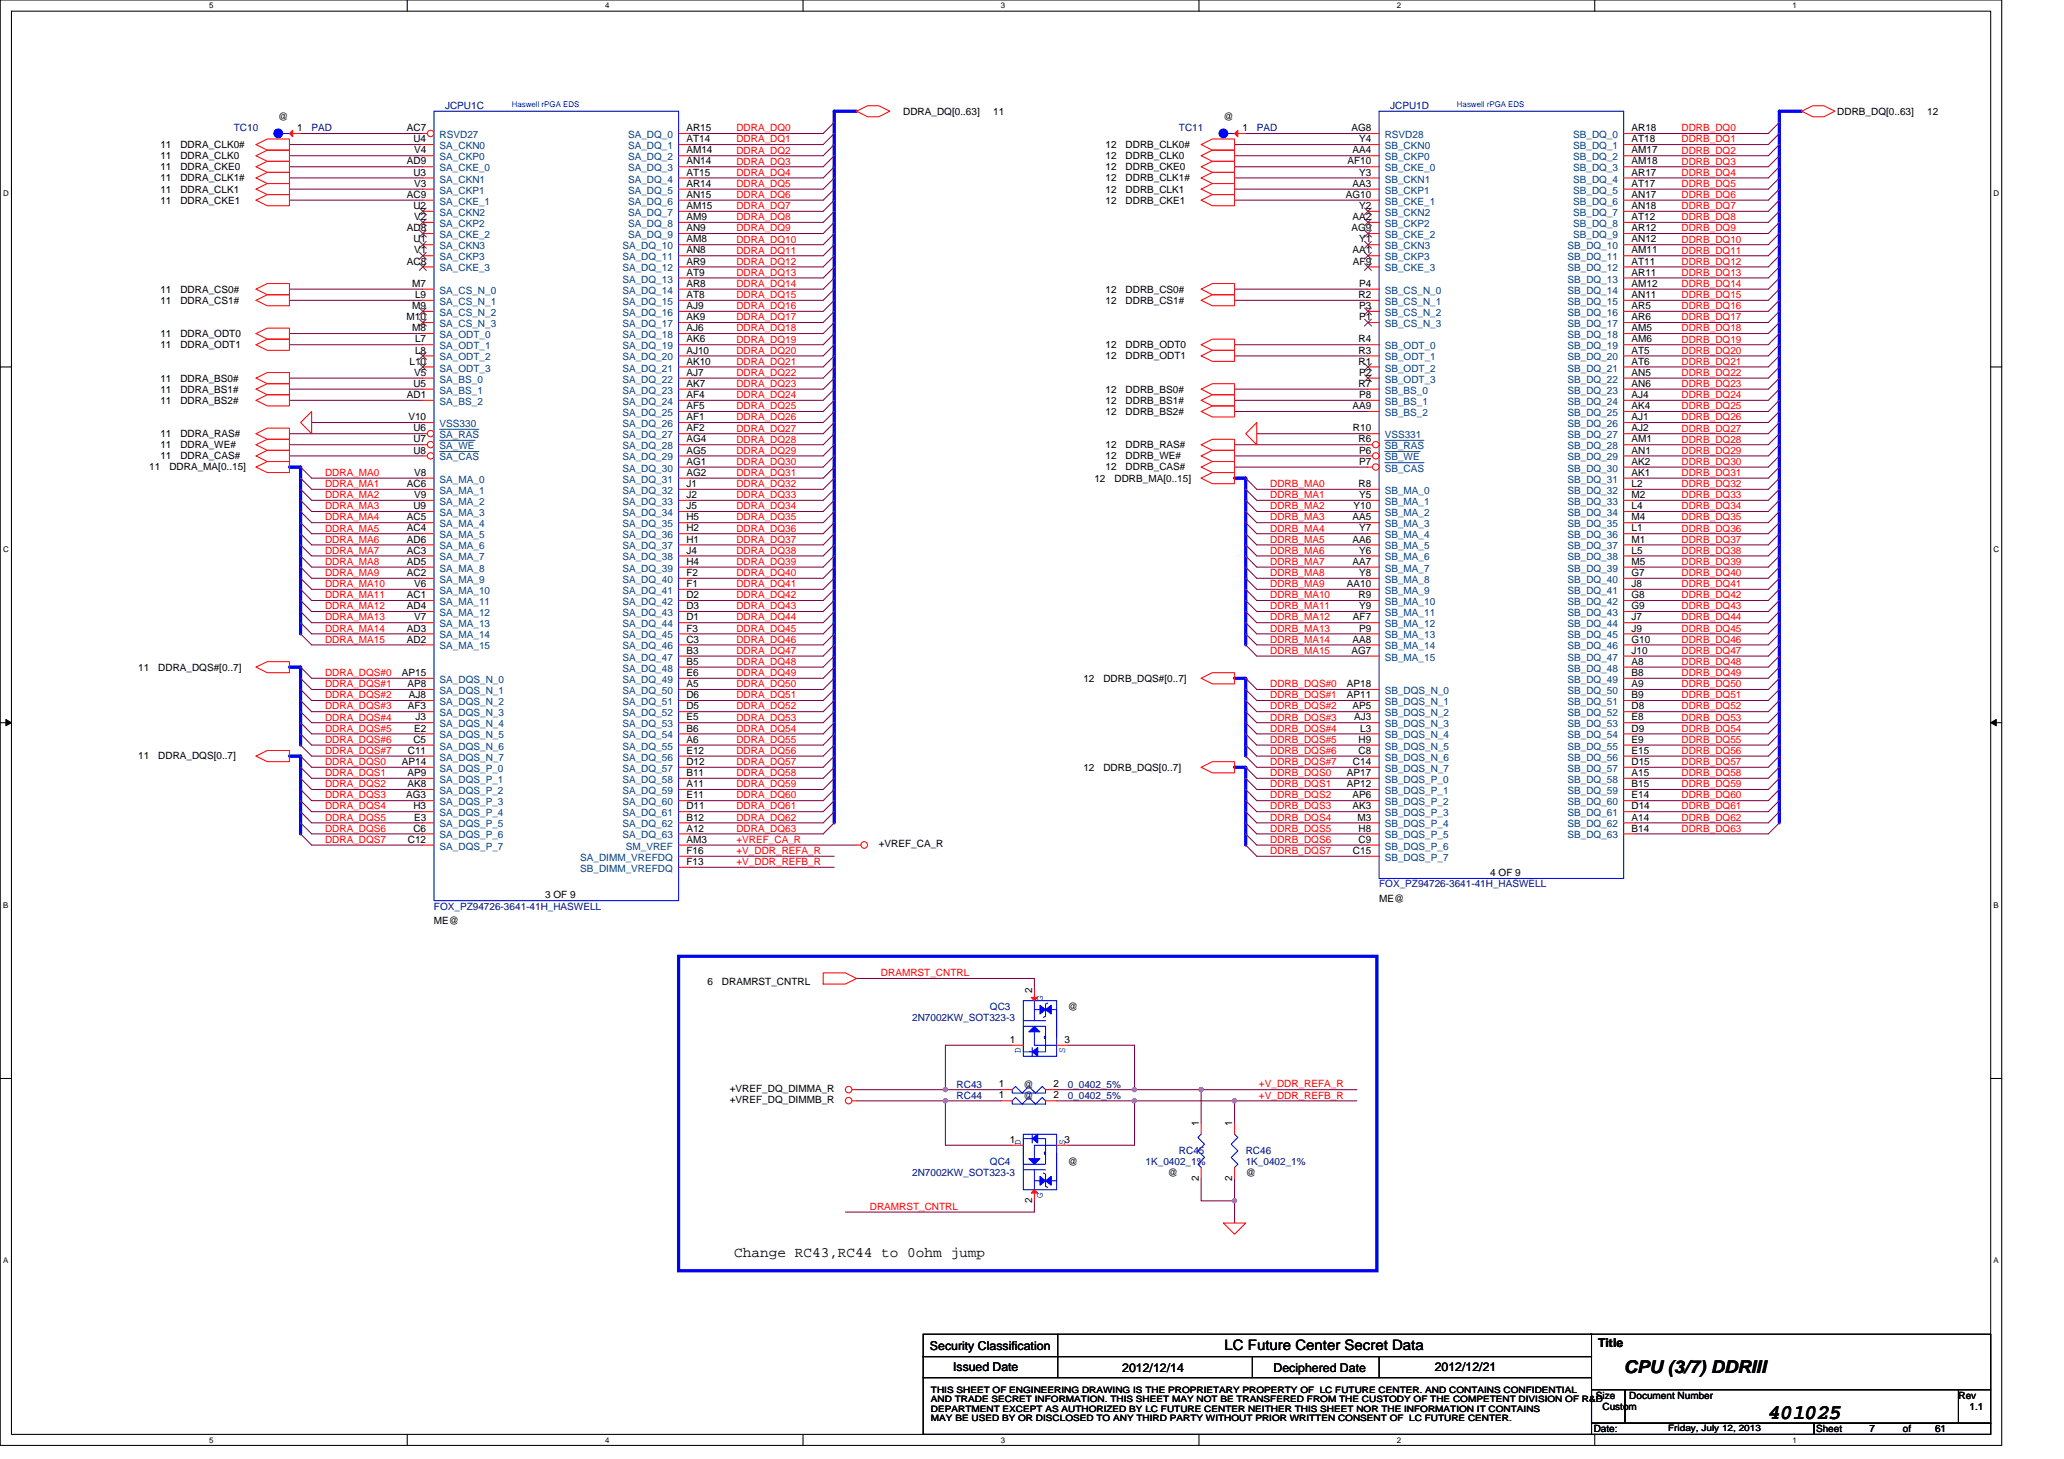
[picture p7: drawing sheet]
<svg xmlns="http://www.w3.org/2000/svg" width="297mm" height="210mm" viewBox="0 0 297 210" stroke-linecap="round" stroke-linejoin="round" font-family="sans-serif">
<defs><g id="words">
<text font-size="3" x="254.5" y="204.2">401025</text>
<text font-size="2.5" x="233.7" y="197.6">CPU (3/7) DDRIII</text>
<g font-size="2.1">
<text x="105.7" y="180.9">Change RC43,RC44 to 0ohm jump</text>
<text x="176.2" y="194.4">LC Future Center Secret Data</text>
</g>
<g font-size="1.8">
<text x="133.8" y="194.2">Security Classification</text>
<text x="137.2" y="197.3">Issued Date</text>
<text x="161.5" y="197.4">2012/12/14</text>
<text x="183.3" y="197.4">Deciphered Date</text>
<text x="206.5" y="197.3">2012/12/21</text>
<text x="230" y="193.8">Title</text>
</g>
<g font-size="1.4">
<text x="40" y="17.3">@</text>
<text x="130" y="16.5">DDRA_DQ[0..63]</text>
<text x="142.9" y="16.5">11</text>
<text x="176.1" y="17.3">@</text>
<text x="264.4" y="16.5">DDRB_DQ[0..63]</text>
<text x="277.4" y="16.5">12</text>
<text x="23.1" y="21.3">11</text>
<text x="23.1" y="22.9">11</text>
<text x="26" y="21.3">DDRA_CLK0#</text>
<text x="26" y="22.9">DDRA_CLK0</text>
<text x="42.8" y="18.9">1</text>
<text x="58.5" y="23.7">AD9</text>
<text x="58.5" y="18.9">AC7</text>
<text x="59.5" y="20.5">U4</text>
<text x="59.6" y="22.1">V4</text>
<text x="98.8" y="18.9">AR15</text>
<text x="98.8" y="20.5">AT14</text>
<text x="98.8" y="22.1">AM14</text>
<text x="98.8" y="23.7">AN14</text>
<text x="159.1" y="21.3">12</text>
<text x="159.1" y="22.9">12</text>
<text x="162" y="21.3">DDRB_CLK0#</text>
<text x="162" y="22.9">DDRB_CLK0</text>
<text x="178.8" y="18.9">1</text>
<text x="193.9" y="23.7">AF10</text>
<text x="194.5" y="18.9">AG8</text>
<text x="194.6" y="22.1">AA4</text>
<text x="195.6" y="20.5">Y4</text>
<text x="234.8" y="18.9">AR18</text>
<text x="234.8" y="20.5">AT18</text>
<text x="234.8" y="22.1">AM17</text>
<text x="234.8" y="23.7">AM18</text>
<text x="23.1" y="24.5">11</text>
<text x="23.1" y="26.1">11</text>
<text x="23.1" y="27.7">11</text>
<text x="23.1" y="29.3">11</text>
<text x="26" y="24.5">DDRA_CKE0</text>
<text x="26" y="26.1">DDRA_CLK1#</text>
<text x="26" y="27.7">DDRA_CLK1</text>
<text x="26" y="29.3">DDRA_CKE1</text>
<text x="58.5" y="28.5">AC9</text>
<text x="59.5" y="25.3">U3</text>
<text x="59.6" y="26.9">V3</text>
<text x="98.8" y="25.3">AT15</text>
<text x="98.8" y="26.9">AR14</text>
<text x="98.8" y="28.5">AN15</text>
<text x="159.1" y="24.5">12</text>
<text x="159.1" y="26.1">12</text>
<text x="159.1" y="27.7">12</text>
<text x="159.1" y="29.3">12</text>
<text x="162" y="24.5">DDRB_CKE0</text>
<text x="162" y="26.1">DDRB_CLK1#</text>
<text x="162" y="27.7">DDRB_CLK1</text>
<text x="162" y="29.3">DDRB_CKE1</text>
<text x="193.7" y="28.5">AG10</text>
<text x="194.6" y="26.9">AA3</text>
<text x="195.6" y="25.3">Y3</text>
<text x="234.8" y="25.3">AR17</text>
<text x="234.8" y="26.9">AT17</text>
<text x="234.8" y="28.5">AN17</text>
<text x="58.5" y="33.3">AD8</text>
<text x="59.5" y="30.1">U2</text>
<text x="59.5" y="34.9">U1</text>
<text x="59.6" y="31.7">V2</text>
<text x="98.8" y="34.9">AM8</text>
<text x="98.8" y="30.1">AM15</text>
<text x="98.8" y="31.7">AM9</text>
<text x="98.8" y="33.3">AN9</text>
<text x="194.5" y="33.3">AG9</text>
<text x="194.6" y="31.7">AA2</text>
<text x="195.6" y="30.1">Y2</text>
<text x="195.6" y="34.9">Y1</text>
<text x="234.8" y="34.9">AN12</text>
<text x="234.8" y="30.1">AN18</text>
<text x="234.8" y="31.7">AT12</text>
<text x="234.8" y="33.3">AR12</text>
<text x="58.5" y="38.1">AC8</text>
<text x="59.3" y="41.3">M7</text>
<text x="59.6" y="36.5">V1</text>
<text x="98.8" y="36.5">AN8</text>
<text x="98.8" y="38.1">AR9</text>
<text x="98.8" y="39.7">AT9</text>
<text x="98.8" y="41.3">AR8</text>
<text x="194.6" y="36.5">AA1</text>
<text x="194.7" y="38.1">AF9</text>
<text x="195.6" y="41.3">P4</text>
<text x="234.8" y="36.5">AM11</text>
<text x="234.8" y="38.1">AT11</text>
<text x="234.8" y="39.7">AR11</text>
<text x="234.8" y="41.3">AM12</text>
<text x="23.1" y="42.1">11</text>
<text x="23.1" y="43.7">11</text>
<text x="26" y="42.1">DDRA_CS0#</text>
<text x="26" y="43.7">DDRA_CS1#</text>
<text x="58.5" y="46.1">M10</text>
<text x="59.3" y="44.5">M9</text>
<text x="59.3" y="47.7">M8</text>
<text x="59.7" y="42.9">L9</text>
<text x="98.8" y="42.9">AT8</text>
<text x="98.8" y="44.5">AJ9</text>
<text x="98.8" y="46.1">AK9</text>
<text x="98.8" y="47.7">AJ6</text>
<text x="159.1" y="42.1">12</text>
<text x="159.1" y="43.7">12</text>
<text x="162" y="42.1">DDRB_CS0#</text>
<text x="162" y="43.7">DDRB_CS1#</text>
<text x="195.5" y="42.9">R2</text>
<text x="195.6" y="44.5">P3</text>
<text x="195.6" y="46.1">P1</text>
<text x="234.8" y="42.9">AN11</text>
<text x="234.8" y="44.5">AR5</text>
<text x="234.8" y="46.1">AR6</text>
<text x="234.8" y="47.7">AM5</text>
<text x="23.1" y="48.5">11</text>
<text x="23.1" y="50.1">11</text>
<text x="26" y="48.5">DDRA_ODT0</text>
<text x="26" y="50.1">DDRA_ODT1</text>
<text x="58.9" y="52.5">L10</text>
<text x="59.7" y="49.3">L7</text>
<text x="59.7" y="50.9">L8</text>
<text x="98.8" y="49.3">AK6</text>
<text x="98.8" y="50.9">AJ10</text>
<text x="98.8" y="52.5">AK10</text>
<text x="159.1" y="50.1">12</text>
<text x="159.1" y="51.7">12</text>
<text x="162" y="50.1">DDRB_ODT0</text>
<text x="162" y="51.7">DDRB_ODT1</text>
<text x="195.5" y="49.3">R4</text>
<text x="195.5" y="50.9">R3</text>
<text x="195.5" y="52.5">R1</text>
<text x="234.8" y="49.3">AM6</text>
<text x="234.8" y="50.9">AT5</text>
<text x="234.8" y="52.5">AT6</text>
<text x="23.1" y="54.9">11</text>
<text x="23.1" y="56.5">11</text>
<text x="23.1" y="58.1">11</text>
<text x="26" y="54.9">DDRA_BS0#</text>
<text x="26" y="56.5">DDRA_BS1#</text>
<text x="26" y="58.1">DDRA_BS2#</text>
<text x="58.5" y="57.3">AD1</text>
<text x="59.5" y="55.7">U5</text>
<text x="59.6" y="54.1">V5</text>
<text x="98.8" y="54.1">AJ7</text>
<text x="98.8" y="55.7">AK7</text>
<text x="98.8" y="57.3">AF4</text>
<text x="98.8" y="58.9">AF5</text>
<text x="159.1" y="56.5">12</text>
<text x="159.1" y="58.1">12</text>
<text x="159.1" y="59.7">12</text>
<text x="162" y="56.5">DDRB_BS0#</text>
<text x="162" y="58.1">DDRB_BS1#</text>
<text x="162" y="59.7">DDRB_BS2#</text>
<text x="194.6" y="58.9">AA9</text>
<text x="195.5" y="55.7">R7</text>
<text x="195.6" y="54.1">P2</text>
<text x="195.6" y="57.3">P8</text>
<text x="234.8" y="54.1">AN5</text>
<text x="234.8" y="55.7">AN6</text>
<text x="234.8" y="57.3">AJ4</text>
<text x="234.8" y="58.9">AK4</text>
<text x="23.1" y="62.9">11</text>
<text x="23.1" y="64.5">11</text>
<text x="26" y="62.9">DDRA_RAS#</text>
<text x="26" y="64.5">DDRA_WE#</text>
<text x="58.8" y="60.5">V10</text>
<text x="59.5" y="62.1">U6</text>
<text x="59.5" y="63.7">U7</text>
<text x="59.5" y="65.3">U8</text>
<text x="98.8" y="60.5">AF1</text>
<text x="98.8" y="62.1">AF2</text>
<text x="98.8" y="63.7">AG4</text>
<text x="98.8" y="65.3">AG5</text>
<text x="159.1" y="64.5">12</text>
<text x="162" y="64.5">DDRB_RAS#</text>
<text x="194.7" y="62.1">R10</text>
<text x="195.5" y="63.7">R6</text>
<text x="195.6" y="65.3">P6</text>
<text x="234.8" y="60.5">AJ1</text>
<text x="234.8" y="62.1">AJ2</text>
<text x="234.8" y="65.3">AN1</text>
<text x="234.8" y="63.7">AM1</text>
<text x="21.5" y="67.7">11</text>
<text x="23.1" y="66.1">11</text>
<text x="24.4" y="67.7">DDRA_MA[0..15]</text>
<text x="26" y="66.1">DDRA_CAS#</text>
<text x="58.5" y="70.1">AC6</text>
<text x="59.6" y="68.5">V8</text>
<text x="59.6" y="71.7">V9</text>
<text x="98.8" y="66.9">AG1</text>
<text x="98.8" y="68.5">AG2</text>
<text x="98.8" y="70.1">J1</text>
<text x="98.8" y="71.7">J2</text>
<text x="157.5" y="69.3">12</text>
<text x="159.1" y="66.1">12</text>
<text x="159.1" y="67.7">12</text>
<text x="160.4" y="69.3">DDRB_MA[0..15]</text>
<text x="162" y="66.1">DDRB_WE#</text>
<text x="162" y="67.7">DDRB_CAS#</text>
<text x="195.5" y="70.1">R8</text>
<text x="195.6" y="66.9">P7</text>
<text x="195.6" y="71.7">Y5</text>
<text x="234.8" y="70.1">L2</text>
<text x="234.8" y="71.7">M2</text>
<text x="234.8" y="68.5">AK1</text>
<text x="234.8" y="66.9">AK2</text>
<text x="58.5" y="74.9">AC5</text>
<text x="58.5" y="76.5">AC4</text>
<text x="59.5" y="73.3">U9</text>
<text x="98.8" y="73.3">J5</text>
<text x="98.8" y="74.9">H5</text>
<text x="98.8" y="76.5">H2</text>
<text x="194.6" y="74.9">AA5</text>
<text x="194.8" y="73.3">Y10</text>
<text x="195.6" y="76.5">Y7</text>
<text x="234.8" y="73.3">L4</text>
<text x="234.8" y="76.5">L1</text>
<text x="234.8" y="74.9">M4</text>
<text x="58.5" y="78.1">AD6</text>
<text x="58.5" y="79.7">AC3</text>
<text x="58.5" y="81.3">AD5</text>
<text x="58.5" y="82.9">AC2</text>
<text x="98.8" y="78.1">H1</text>
<text x="98.8" y="79.7">J4</text>
<text x="98.8" y="81.3">H4</text>
<text x="98.8" y="82.9">F2</text>
<text x="194.6" y="78.1">AA6</text>
<text x="194.6" y="81.3">AA7</text>
<text x="195.6" y="79.7">Y6</text>
<text x="195.6" y="82.9">Y8</text>
<text x="234.8" y="78.1">M1</text>
<text x="234.8" y="79.7">L5</text>
<text x="234.8" y="81.3">M5</text>
<text x="234.8" y="82.9">G7</text>
<text x="58.5" y="86.1">AC1</text>
<text x="58.5" y="87.7">AD4</text>
<text x="59.6" y="84.5">V6</text>
<text x="59.6" y="89.3">V7</text>
<text x="98.8" y="87.7">D3</text>
<text x="98.8" y="84.5">F1</text>
<text x="98.8" y="86.1">D2</text>
<text x="98.8" y="89.3">D1</text>
<text x="193.8" y="84.5">AA10</text>
<text x="194.7" y="89.3">AF7</text>
<text x="195.5" y="86.1">R9</text>
<text x="195.6" y="87.7">Y9</text>
<text x="234.8" y="84.5">J8</text>
<text x="234.8" y="86.1">G8</text>
<text x="234.8" y="89.3">J7</text>
<text x="234.8" y="87.7">G9</text>
<text x="58.5" y="90.9">AD3</text>
<text x="58.5" y="92.5">AD2</text>
<text x="98.8" y="95.7">B5</text>
<text x="98.8" y="92.5">C3</text>
<text x="98.8" y="94.1">B3</text>
<text x="98.8" y="90.9">F3</text>
<text x="194.5" y="94.1">AG7</text>
<text x="194.6" y="92.5">AA8</text>
<text x="195.6" y="90.9">P9</text>
<text x="234.8" y="90.9">J9</text>
<text x="234.8" y="92.5">G10</text>
<text x="234.8" y="94.1">J10</text>
<text x="234.8" y="95.7">A8</text>
<text x="19.9" y="96.5">11</text>
<text x="22.8" y="96.5">DDRA_DQS#[0..7]</text>
<text x="57.8" y="97.3">AP15</text>
<text x="58.6" y="98.9">AP8</text>
<text x="58.9" y="100.5">AJ8</text>
<text x="98.8" y="97.3">E6</text>
<text x="98.8" y="100.5">D6</text>
<text x="98.8" y="98.9">A5</text>
<text x="155.9" y="98.1">12</text>
<text x="158.8" y="98.1">DDRB_DQS#[0..7]</text>
<text x="193.8" y="98.9">AP18</text>
<text x="193.8" y="100.5">AP11</text>
<text x="234.8" y="97.3">B8</text>
<text x="234.8" y="98.9">A9</text>
<text x="234.8" y="100.5">B9</text>
<text x="58.7" y="102.1">AF3</text>
<text x="59.5" y="106.9">C5</text>
<text x="59.6" y="105.3">E2</text>
<text x="59.8" y="103.7">J3</text>
<text x="98.8" y="106.9">A6</text>
<text x="98.8" y="105.3">B6</text>
<text x="98.8" y="103.7">E5</text>
<text x="98.8" y="102.1">D5</text>
<text x="194.6" y="102.1">AP5</text>
<text x="194.9" y="103.7">AJ3</text>
<text x="195.5" y="106.9">H9</text>
<text x="195.7" y="105.3">L3</text>
<text x="234.8" y="102.1">D8</text>
<text x="234.8" y="103.7">E8</text>
<text x="234.8" y="105.3">D9</text>
<text x="234.8" y="106.9">E9</text>
<text x="19.9" y="109.3">11</text>
<text x="22.8" y="109.3">DDRA_DQS[0..7]</text>
<text x="57.8" y="110.1">AP14</text>
<text x="58.6" y="111.7">AP9</text>
<text x="58.6" y="113.3">AK8</text>
<text x="58.7" y="108.5">C11</text>
<text x="98.8" y="113.3">A11</text>
<text x="98.8" y="111.7">B11</text>
<text x="98.8" y="110.1">D12</text>
<text x="98.8" y="108.5">E12</text>
<text x="155.9" y="110.9">12</text>
<text x="158.8" y="110.9">DDRB_DQS[0..7]</text>
<text x="193.8" y="111.7">AP17</text>
<text x="193.8" y="113.3">AP12</text>
<text x="194.7" y="110.1">C14</text>
<text x="195.5" y="108.5">C8</text>
<text x="234.8" y="108.5">E15</text>
<text x="234.8" y="110.1">D15</text>
<text x="234.8" y="111.7">A15</text>
<text x="234.8" y="113.3">B15</text>
<text x="58.5" y="114.9">AG3</text>
<text x="59.5" y="116.5">H3</text>
<text x="59.5" y="119.7">C6</text>
<text x="59.6" y="118.1">E3</text>
<text x="98.8" y="114.9">E11</text>
<text x="98.8" y="116.5">D11</text>
<text x="98.8" y="118.1">B12</text>
<text x="98.8" y="119.7">A12</text>
<text x="194.6" y="114.9">AP6</text>
<text x="194.6" y="116.5">AK3</text>
<text x="195.3" y="118.1">M3</text>
<text x="195.5" y="119.7">H8</text>
<text x="234.8" y="114.9">E14</text>
<text x="234.8" y="116.5">D14</text>
<text x="234.8" y="118.1">A14</text>
<text x="234.8" y="119.7">B14</text>
<text x="58.7" y="121.3">C12</text>
<text x="98.8" y="121.3">AM3</text>
<text x="98.8" y="122.9">F16</text>
<text x="98.8" y="124.5">F13</text>
<text x="126.5" y="122">+VREF_CA_R</text>
<text x="194.7" y="122.9">C15</text>
<text x="195.5" y="121.3">C9</text>
<text x="78.5" y="129.3">3 OF 9</text>
<text x="198.5" y="129.8">ME@</text>
<text x="214.5" y="126.1">4 OF 9</text>
<text x="62.5" y="133">ME@</text>
<text x="101.8" y="141.8">6</text>
<text x="103.9" y="141.8">DRAMRST_CNTRL</text>
<text x="148.5" y="142.9" transform="rotate(-90 148.5 142.9)">2</text>
<text x="153.7" y="145.3">@</text>
<text x="145.3" y="150.1">1</text>
<text x="153.2" y="150.1">3</text>
<text x="105" y="158.7">+VREF_DQ_DIMMB_R</text>
<text x="105" y="157.2">+VREF_DQ_DIMMA_R</text>
<text x="143.7" y="158.1">1</text>
<text x="143.7" y="156.5">1</text>
<text x="147.3" y="158.1">@</text>
<text x="147.3" y="156.5">@</text>
<text x="151.6" y="158.1">2</text>
<text x="151.6" y="156.5">2</text>
<text x="145.3" y="164.5">1</text>
<text x="153.2" y="164.5">3</text>
<text x="153.7" y="167.7">@</text>
<text x="172.5" y="162.1" transform="rotate(-90 172.5 162.1)">1</text>
<text x="177.3" y="162.1" transform="rotate(-90 177.3 162.1)">1</text>
<text x="148.5" y="173.2" transform="rotate(-90 148.5 173.2)">2</text>
<text x="168.1" y="169.3">@</text>
<text x="172.5" y="169.9" transform="rotate(-90 172.5 169.9)">2</text>
<text x="177.3" y="169.9" transform="rotate(-90 177.3 169.9)">2</text>
<text x="179.3" y="169.3">@</text>
<text x="229.7" y="201.3">Size</text>
<text x="230.6" y="202.9">Custom</text>
<text x="234.5" y="201.3">Document Number</text>
<text x="281.8" y="201.3">Rev</text>
<text x="283.4" y="202.9">1.1</text>
<text x="229.4" y="206.1">Date:</text>
<text x="261.4" y="206.1">Sheet</text>
<text x="269" y="206.1">7</text>
<text x="273.9" y="206.1">of</text>
<text x="278.5" y="206.1">61</text>
</g>
<g font-size="1.4" fill="#000080">
<text x="64" y="15.7">JCPU1C</text>
<text x="200.1" y="15.7">JCPU1D</text>
<text x="33.7" y="18.9">TC10</text>
<text x="44.8" y="18.9">PAD</text>
<text x="169.7" y="18.9">TC11</text>
<text x="180.9" y="18.9">PAD</text>
<text x="62.5" y="130.9">FOX_PZ94726-3641-41H_HASWELL</text>
<text x="198.5" y="127.7">FOX_PZ94726-3641-41H_HASWELL</text>
<text x="131.3" y="146.9">2N7002KW_SOT323-3</text>
<text x="142.5" y="145.3">QC3</text>
<text x="137.7" y="158.1">RC44</text>
<text x="137.7" y="156.5">RC43</text>
<text x="153.7" y="158.1">0_0402_5%</text>
<text x="153.7" y="156.5">0_0402_5%</text>
<text x="142.5" y="167.7">QC4</text>
<text x="164.9" y="167.7">1K_0402_1%</text>
<text x="169.7" y="166.1">RC45</text>
<text x="179.3" y="166.1">RC46</text>
<text x="179.3" y="167.7">1K_0402_1%</text>
<text x="131.3" y="169.3">2N7002KW_SOT323-3</text>
</g>
<g font-size="1.4" fill="#004080">
<text x="63.3" y="23.1">SA_CKP0</text>
<text x="63.3" y="21.5">SA_CKN0</text>
<text x="63.3" y="19.9">RSVD27</text>
<text x="90.4" y="19.9">SA_DQ_0</text>
<text x="90.4" y="21.5">SA_DQ_1</text>
<text x="90.4" y="23.1">SA_DQ_2</text>
<text x="199.3" y="19.9">RSVD28</text>
<text x="199.3" y="21.5">SB_CKN0</text>
<text x="199.3" y="23.1">SB_CKP0</text>
<text x="226.4" y="19.9">SB_DQ_0</text>
<text x="226.4" y="21.5">SB_DQ_1</text>
<text x="226.4" y="23.1">SB_DQ_2</text>
<text x="63.3" y="27.9">SA_CKP1</text>
<text x="63.3" y="24.7">SA_CKE_0</text>
<text x="63.3" y="26.3">SA_CKN1</text>
<text x="63.3" y="29.5">SA_CKE_1</text>
<text x="90.4" y="24.7">SA_DQ_3</text>
<text x="90.4" y="26.3">SA_DQ_4</text>
<text x="90.4" y="27.9">SA_DQ_5</text>
<text x="90.4" y="29.5">SA_DQ_6</text>
<text x="199.3" y="29.5">SB_CKE_1</text>
<text x="199.3" y="24.7">SB_CKE_0</text>
<text x="199.3" y="26.3">SB_CKN1</text>
<text x="199.3" y="27.9">SB_CKP1</text>
<text x="226.4" y="24.7">SB_DQ_3</text>
<text x="226.4" y="26.3">SB_DQ_4</text>
<text x="226.4" y="27.9">SB_DQ_5</text>
<text x="226.4" y="29.5">SB_DQ_6</text>
<text x="63.3" y="31.1">SA_CKN2</text>
<text x="63.3" y="32.7">SA_CKP2</text>
<text x="63.3" y="34.3">SA_CKE_2</text>
<text x="63.3" y="35.9">SA_CKN3</text>
<text x="89.6" y="35.9">SA_DQ_10</text>
<text x="90.4" y="31.1">SA_DQ_7</text>
<text x="90.4" y="32.7">SA_DQ_8</text>
<text x="90.4" y="34.3">SA_DQ_9</text>
<text x="199.3" y="34.3">SB_CKE_2</text>
<text x="199.3" y="31.1">SB_CKN2</text>
<text x="199.3" y="35.9">SB_CKN3</text>
<text x="199.3" y="32.7">SB_CKP2</text>
<text x="225.6" y="35.9">SB_DQ_10</text>
<text x="226.4" y="31.1">SB_DQ_7</text>
<text x="226.4" y="32.7">SB_DQ_8</text>
<text x="226.4" y="34.3">SB_DQ_9</text>
<text x="63.3" y="39.1">SA_CKE_3</text>
<text x="63.3" y="37.5">SA_CKP3</text>
<text x="89.6" y="37.5">SA_DQ_11</text>
<text x="89.6" y="39.1">SA_DQ_12</text>
<text x="89.6" y="40.7">SA_DQ_13</text>
<text x="199.3" y="39.1">SB_CKE_3</text>
<text x="199.3" y="37.5">SB_CKP3</text>
<text x="225.6" y="37.5">SB_DQ_11</text>
<text x="225.6" y="39.1">SB_DQ_12</text>
<text x="225.6" y="40.7">SB_DQ_13</text>
<text x="63.3" y="43.9">SA_CS_N_1</text>
<text x="63.3" y="45.5">SA_CS_N_2</text>
<text x="63.3" y="47.1">SA_CS_N_3</text>
<text x="63.3" y="42.3">SA_CS_N_0</text>
<text x="89.6" y="42.3">SA_DQ_14</text>
<text x="89.6" y="43.9">SA_DQ_15</text>
<text x="89.6" y="45.5">SA_DQ_16</text>
<text x="89.6" y="47.1">SA_DQ_17</text>
<text x="199.3" y="42.3">SB_CS_N_0</text>
<text x="199.3" y="43.9">SB_CS_N_1</text>
<text x="199.3" y="45.5">SB_CS_N_2</text>
<text x="199.3" y="47.1">SB_CS_N_3</text>
<text x="225.6" y="42.3">SB_DQ_14</text>
<text x="225.6" y="43.9">SB_DQ_15</text>
<text x="225.6" y="45.5">SB_DQ_16</text>
<text x="225.6" y="47.1">SB_DQ_17</text>
<text x="63.3" y="48.7">SA_ODT_0</text>
<text x="63.3" y="50.3">SA_ODT_1</text>
<text x="63.3" y="51.9">SA_ODT_2</text>
<text x="63.3" y="53.5">SA_ODT_3</text>
<text x="89.6" y="48.7">SA_DQ_18</text>
<text x="89.6" y="50.3">SA_DQ_19</text>
<text x="89.6" y="51.9">SA_DQ_20</text>
<text x="89.6" y="53.5">SA_DQ_21</text>
<text x="199.3" y="50.3">SB_ODT_0</text>
<text x="199.3" y="51.9">SB_ODT_1</text>
<text x="199.3" y="53.5">SB_ODT_2</text>
<text x="225.6" y="48.7">SB_DQ_18</text>
<text x="225.6" y="50.3">SB_DQ_19</text>
<text x="225.6" y="51.9">SB_DQ_20</text>
<text x="225.6" y="53.5">SB_DQ_21</text>
<text x="63.3" y="55.1">SA_BS_0</text>
<text x="63.3" y="56.7">SA_BS_1</text>
<text x="63.3" y="58.3">SA_BS_2</text>
<text x="89.6" y="55.1">SA_DQ_22</text>
<text x="89.6" y="56.7">SA_DQ_23</text>
<text x="89.6" y="58.3">SA_DQ_24</text>
<text x="89.6" y="59.9">SA_DQ_25</text>
<text x="199.3" y="55.1">SB_ODT_3</text>
<text x="199.3" y="56.7">SB_BS_0</text>
<text x="199.3" y="58.3">SB_BS_1</text>
<text x="199.3" y="59.9">SB_BS_2</text>
<text x="225.6" y="55.1">SB_DQ_22</text>
<text x="225.6" y="56.7">SB_DQ_23</text>
<text x="225.6" y="58.3">SB_DQ_24</text>
<text x="225.6" y="59.9">SB_DQ_25</text>
<text x="63.3" y="61.5">VSS330</text>
<text x="63.3" y="63.1">SA_RAS</text>
<text x="63.3" y="64.7">SA_WE</text>
<text x="89.6" y="61.5">SA_DQ_26</text>
<text x="89.6" y="63.1">SA_DQ_27</text>
<text x="89.6" y="64.7">SA_DQ_28</text>
<text x="199.3" y="63.1">VSS331</text>
<text x="199.3" y="64.7">SB_RAS</text>
<text x="225.6" y="61.5">SB_DQ_26</text>
<text x="225.6" y="63.1">SB_DQ_27</text>
<text x="225.6" y="64.7">SB_DQ_28</text>
<text x="63.3" y="66.3">SA_CAS</text>
<text x="63.3" y="69.5">SA_MA_0</text>
<text x="63.3" y="71.1">SA_MA_1</text>
<text x="89.6" y="66.3">SA_DQ_29</text>
<text x="89.6" y="67.9">SA_DQ_30</text>
<text x="89.6" y="69.5">SA_DQ_31</text>
<text x="89.6" y="71.1">SA_DQ_32</text>
<text x="199.3" y="66.3">SB_WE</text>
<text x="199.3" y="67.9">SB_CAS</text>
<text x="199.3" y="71.1">SB_MA_0</text>
<text x="225.6" y="71.1">SB_DQ_32</text>
<text x="225.6" y="69.5">SB_DQ_31</text>
<text x="225.6" y="67.9">SB_DQ_30</text>
<text x="225.6" y="66.3">SB_DQ_29</text>
<text x="63.3" y="72.7">SA_MA_2</text>
<text x="63.3" y="74.3">SA_MA_3</text>
<text x="63.3" y="75.9">SA_MA_4</text>
<text x="63.3" y="77.5">SA_MA_5</text>
<text x="89.6" y="72.7">SA_DQ_33</text>
<text x="89.6" y="74.3">SA_DQ_34</text>
<text x="89.6" y="75.9">SA_DQ_35</text>
<text x="89.6" y="77.5">SA_DQ_36</text>
<text x="199.3" y="72.7">SB_MA_1</text>
<text x="199.3" y="74.3">SB_MA_2</text>
<text x="199.3" y="75.9">SB_MA_3</text>
<text x="199.3" y="77.5">SB_MA_4</text>
<text x="225.6" y="74.3">SB_DQ_34</text>
<text x="225.6" y="77.5">SB_DQ_36</text>
<text x="225.6" y="75.9">SB_DQ_35</text>
<text x="225.6" y="72.7">SB_DQ_33</text>
<text x="63.3" y="79.1">SA_MA_6</text>
<text x="63.3" y="80.7">SA_MA_7</text>
<text x="63.3" y="82.3">SA_MA_8</text>
<text x="63.3" y="83.9">SA_MA_9</text>
<text x="89.6" y="79.1">SA_DQ_37</text>
<text x="89.6" y="80.7">SA_DQ_38</text>
<text x="89.6" y="82.3">SA_DQ_39</text>
<text x="89.6" y="83.9">SA_DQ_40</text>
<text x="199.3" y="79.1">SB_MA_5</text>
<text x="199.3" y="80.7">SB_MA_6</text>
<text x="199.3" y="82.3">SB_MA_7</text>
<text x="199.3" y="83.9">SB_MA_8</text>
<text x="225.6" y="79.1">SB_DQ_37</text>
<text x="225.6" y="80.7">SB_DQ_38</text>
<text x="225.6" y="82.3">SB_DQ_39</text>
<text x="225.6" y="83.9">SB_DQ_40</text>
<text x="63.3" y="85.5">SA_MA_10</text>
<text x="63.3" y="87.1">SA_MA_11</text>
<text x="63.3" y="88.7">SA_MA_12</text>
<text x="89.6" y="88.7">SA_DQ_43</text>
<text x="89.6" y="85.5">SA_DQ_41</text>
<text x="89.6" y="87.1">SA_DQ_42</text>
<text x="199.3" y="85.5">SB_MA_9</text>
<text x="199.3" y="87.1">SB_MA_10</text>
<text x="199.3" y="88.7">SB_MA_11</text>
<text x="225.6" y="85.5">SB_DQ_41</text>
<text x="225.6" y="87.1">SB_DQ_42</text>
<text x="225.6" y="88.7">SB_DQ_43</text>
<text x="63.3" y="90.3">SA_MA_13</text>
<text x="63.3" y="91.9">SA_MA_14</text>
<text x="63.3" y="93.5">SA_MA_15</text>
<text x="89.6" y="90.3">SA_DQ_44</text>
<text x="89.6" y="93.5">SA_DQ_46</text>
<text x="89.6" y="95.1">SA_DQ_47</text>
<text x="89.6" y="91.9">SA_DQ_45</text>
<text x="199.3" y="90.3">SB_MA_12</text>
<text x="199.3" y="91.9">SB_MA_13</text>
<text x="199.3" y="93.5">SB_MA_14</text>
<text x="199.3" y="95.1">SB_MA_15</text>
<text x="225.6" y="91.9">SB_DQ_45</text>
<text x="225.6" y="93.5">SB_DQ_46</text>
<text x="225.6" y="95.1">SB_DQ_47</text>
<text x="225.6" y="90.3">SB_DQ_44</text>
<text x="63.3" y="98.3">SA_DQS_N_0</text>
<text x="63.3" y="99.9">SA_DQS_N_1</text>
<text x="63.3" y="101.5">SA_DQS_N_2</text>
<text x="89.6" y="96.7">SA_DQ_48</text>
<text x="89.6" y="98.3">SA_DQ_49</text>
<text x="89.6" y="101.5">SA_DQ_51</text>
<text x="89.6" y="99.9">SA_DQ_50</text>
<text x="199.3" y="99.9">SB_DQS_N_0</text>
<text x="199.3" y="101.5">SB_DQS_N_1</text>
<text x="225.6" y="96.7">SB_DQ_48</text>
<text x="225.6" y="98.3">SB_DQ_49</text>
<text x="225.6" y="99.9">SB_DQ_50</text>
<text x="225.6" y="101.5">SB_DQ_51</text>
<text x="63.3" y="103.1">SA_DQS_N_3</text>
<text x="63.3" y="104.7">SA_DQS_N_4</text>
<text x="63.3" y="106.3">SA_DQS_N_5</text>
<text x="63.3" y="107.9">SA_DQS_N_6</text>
<text x="89.6" y="107.9">SA_DQ_55</text>
<text x="89.6" y="106.3">SA_DQ_54</text>
<text x="89.6" y="104.7">SA_DQ_53</text>
<text x="89.6" y="103.1">SA_DQ_52</text>
<text x="199.3" y="103.1">SB_DQS_N_2</text>
<text x="199.3" y="104.7">SB_DQS_N_3</text>
<text x="199.3" y="106.3">SB_DQS_N_4</text>
<text x="199.3" y="107.9">SB_DQS_N_5</text>
<text x="225.6" y="103.1">SB_DQ_52</text>
<text x="225.6" y="104.7">SB_DQ_53</text>
<text x="225.6" y="106.3">SB_DQ_54</text>
<text x="225.6" y="107.9">SB_DQ_55</text>
<text x="63.3" y="109.5">SA_DQS_N_7</text>
<text x="63.3" y="111.1">SA_DQS_P_0</text>
<text x="63.3" y="112.7">SA_DQS_P_1</text>
<text x="89.6" y="112.7">SA_DQ_58</text>
<text x="89.6" y="111.1">SA_DQ_57</text>
<text x="89.6" y="109.5">SA_DQ_56</text>
<text x="199.3" y="109.5">SB_DQS_N_6</text>
<text x="199.3" y="111.1">SB_DQS_N_7</text>
<text x="199.3" y="112.7">SB_DQS_P_0</text>
<text x="225.6" y="109.5">SB_DQ_56</text>
<text x="225.6" y="111.1">SB_DQ_57</text>
<text x="225.6" y="112.7">SB_DQ_58</text>
<text x="63.3" y="114.3">SA_DQS_P_2</text>
<text x="63.3" y="115.9">SA_DQS_P_3</text>
<text x="63.3" y="117.5">SA_DQS_P_4</text>
<text x="63.3" y="119.1">SA_DQS_P_5</text>
<text x="89.6" y="115.9">SA_DQ_60</text>
<text x="89.6" y="117.5">SA_DQ_61</text>
<text x="89.6" y="119.1">SA_DQ_62</text>
<text x="89.6" y="114.3">SA_DQ_59</text>
<text x="199.3" y="114.3">SB_DQS_P_1</text>
<text x="199.3" y="115.9">SB_DQS_P_2</text>
<text x="199.3" y="117.5">SB_DQS_P_3</text>
<text x="199.3" y="119.1">SB_DQS_P_4</text>
<text x="225.6" y="114.3">SB_DQ_59</text>
<text x="225.6" y="115.9">SB_DQ_60</text>
<text x="225.6" y="117.5">SB_DQ_61</text>
<text x="225.6" y="119.1">SB_DQ_62</text>
<text x="63.3" y="120.7">SA_DQS_P_6</text>
<text x="63.3" y="122.3">SA_DQS_P_7</text>
<text x="83.5" y="123.9">SA_DIMM_VREFDQ</text>
<text x="83.5" y="125.5">SB_DIMM_VREFDQ</text>
<text x="89.6" y="120.7">SA_DQ_63</text>
<text x="90.1" y="122.3">SM_VREF</text>
<text x="199.3" y="120.7">SB_DQS_P_5</text>
<text x="199.3" y="122.3">SB_DQS_P_6</text>
<text x="199.3" y="123.9">SB_DQS_P_7</text>
<text x="225.6" y="120.7">SB_DQ_63</text>
</g>
<g font-size="1.4" fill="#f00">
<text x="106" y="18.9">DDRA_DQ0</text>
<text x="106" y="20.5">DDRA_DQ1</text>
<text x="106" y="22.1">DDRA_DQ2</text>
<text x="106" y="23.7">DDRA_DQ3</text>
<text x="242" y="18.9">DDRB_DQ0</text>
<text x="242" y="20.5">DDRB_DQ1</text>
<text x="242" y="22.1">DDRB_DQ2</text>
<text x="242" y="23.7">DDRB_DQ3</text>
<text x="106" y="25.3">DDRA_DQ4</text>
<text x="106" y="26.9">DDRA_DQ5</text>
<text x="106" y="28.5">DDRA_DQ6</text>
<text x="242" y="25.3">DDRB_DQ4</text>
<text x="242" y="26.9">DDRB_DQ5</text>
<text x="242" y="28.5">DDRB_DQ6</text>
<text x="106" y="30.1">DDRA_DQ7</text>
<text x="106" y="31.7">DDRA_DQ8</text>
<text x="106" y="33.3">DDRA_DQ9</text>
<text x="106" y="34.9">DDRA_DQ10</text>
<text x="242" y="30.1">DDRB_DQ7</text>
<text x="242" y="31.7">DDRB_DQ8</text>
<text x="242" y="33.3">DDRB_DQ9</text>
<text x="242" y="34.9">DDRB_DQ10</text>
<text x="106" y="36.5">DDRA_DQ11</text>
<text x="106" y="38.1">DDRA_DQ12</text>
<text x="106" y="39.7">DDRA_DQ13</text>
<text x="106" y="41.3">DDRA_DQ14</text>
<text x="242" y="36.5">DDRB_DQ11</text>
<text x="242" y="38.1">DDRB_DQ12</text>
<text x="242" y="39.7">DDRB_DQ13</text>
<text x="242" y="41.3">DDRB_DQ14</text>
<text x="106" y="42.9">DDRA_DQ15</text>
<text x="106" y="44.5">DDRA_DQ16</text>
<text x="106" y="46.1">DDRA_DQ17</text>
<text x="106" y="47.7">DDRA_DQ18</text>
<text x="242" y="42.9">DDRB_DQ15</text>
<text x="242" y="44.5">DDRB_DQ16</text>
<text x="242" y="46.1">DDRB_DQ17</text>
<text x="242" y="47.7">DDRB_DQ18</text>
<text x="106" y="49.3">DDRA_DQ19</text>
<text x="106" y="50.9">DDRA_DQ20</text>
<text x="106" y="52.5">DDRA_DQ21</text>
<text x="242" y="49.3">DDRB_DQ19</text>
<text x="242" y="50.9">DDRB_DQ20</text>
<text x="242" y="52.5">DDRB_DQ21</text>
<text x="106" y="54.1">DDRA_DQ22</text>
<text x="106" y="55.7">DDRA_DQ23</text>
<text x="106" y="57.3">DDRA_DQ24</text>
<text x="106" y="58.9">DDRA_DQ25</text>
<text x="242" y="54.1">DDRB_DQ22</text>
<text x="242" y="55.7">DDRB_DQ23</text>
<text x="242" y="57.3">DDRB_DQ24</text>
<text x="242" y="58.9">DDRB_DQ25</text>
<text x="106" y="60.5">DDRA_DQ26</text>
<text x="106" y="62.1">DDRA_DQ27</text>
<text x="106" y="63.7">DDRA_DQ28</text>
<text x="106" y="65.3">DDRA_DQ29</text>
<text x="242" y="60.5">DDRB_DQ26</text>
<text x="242" y="62.1">DDRB_DQ27</text>
<text x="242" y="63.7">DDRB_DQ28</text>
<text x="242" y="65.3">DDRB_DQ29</text>
<text x="46.8" y="68.5">DDRA_MA0</text>
<text x="46.8" y="70.1">DDRA_MA1</text>
<text x="46.8" y="71.7">DDRA_MA2</text>
<text x="106" y="66.9">DDRA_DQ30</text>
<text x="106" y="68.5">DDRA_DQ31</text>
<text x="106" y="70.1">DDRA_DQ32</text>
<text x="106" y="71.7">DDRA_DQ33</text>
<text x="182.8" y="70.1">DDRB_MA0</text>
<text x="182.8" y="71.7">DDRB_MA1</text>
<text x="242" y="66.9">DDRB_DQ30</text>
<text x="242" y="68.5">DDRB_DQ31</text>
<text x="242" y="70.1">DDRB_DQ32</text>
<text x="242" y="71.7">DDRB_DQ33</text>
<text x="46.8" y="73.3">DDRA_MA3</text>
<text x="46.8" y="74.9">DDRA_MA4</text>
<text x="46.8" y="76.5">DDRA_MA5</text>
<text x="106" y="73.3">DDRA_DQ34</text>
<text x="106" y="74.9">DDRA_DQ35</text>
<text x="106" y="76.5">DDRA_DQ36</text>
<text x="182.8" y="73.3">DDRB_MA2</text>
<text x="182.8" y="74.9">DDRB_MA3</text>
<text x="182.8" y="76.5">DDRB_MA4</text>
<text x="242" y="73.3">DDRB_DQ34</text>
<text x="242" y="74.9">DDRB_DQ35</text>
<text x="242" y="76.5">DDRB_DQ36</text>
<text x="46.8" y="78.1">DDRA_MA6</text>
<text x="46.8" y="79.7">DDRA_MA7</text>
<text x="46.8" y="81.3">DDRA_MA8</text>
<text x="46.8" y="82.9">DDRA_MA9</text>
<text x="106" y="78.1">DDRA_DQ37</text>
<text x="106" y="79.7">DDRA_DQ38</text>
<text x="106" y="81.3">DDRA_DQ39</text>
<text x="106" y="82.9">DDRA_DQ40</text>
<text x="182.8" y="78.1">DDRB_MA5</text>
<text x="182.8" y="79.7">DDRB_MA6</text>
<text x="182.8" y="81.3">DDRB_MA7</text>
<text x="182.8" y="82.9">DDRB_MA8</text>
<text x="242" y="78.1">DDRB_DQ37</text>
<text x="242" y="79.7">DDRB_DQ38</text>
<text x="242" y="81.3">DDRB_DQ39</text>
<text x="242" y="82.9">DDRB_DQ40</text>
<text x="46.8" y="84.5">DDRA_MA10</text>
<text x="46.8" y="86.1">DDRA_MA11</text>
<text x="46.8" y="87.7">DDRA_MA12</text>
<text x="46.8" y="89.3">DDRA_MA13</text>
<text x="106" y="84.5">DDRA_DQ41</text>
<text x="106" y="86.1">DDRA_DQ42</text>
<text x="106" y="87.7">DDRA_DQ43</text>
<text x="106" y="89.3">DDRA_DQ44</text>
<text x="182.8" y="84.5">DDRB_MA9</text>
<text x="182.8" y="86.1">DDRB_MA10</text>
<text x="182.8" y="87.7">DDRB_MA11</text>
<text x="182.8" y="89.3">DDRB_MA12</text>
<text x="242" y="84.5">DDRB_DQ41</text>
<text x="242" y="86.1">DDRB_DQ42</text>
<text x="242" y="87.7">DDRB_DQ43</text>
<text x="242" y="89.3">DDRB_DQ44</text>
<text x="46.8" y="90.9">DDRA_MA14</text>
<text x="46.8" y="92.5">DDRA_MA15</text>
<text x="106" y="90.9">DDRA_DQ45</text>
<text x="106" y="92.5">DDRA_DQ46</text>
<text x="106" y="94.1">DDRA_DQ47</text>
<text x="106" y="95.7">DDRA_DQ48</text>
<text x="182.8" y="90.9">DDRB_MA13</text>
<text x="182.8" y="92.5">DDRB_MA14</text>
<text x="182.8" y="94.1">DDRB_MA15</text>
<text x="242" y="90.9">DDRB_DQ45</text>
<text x="242" y="92.5">DDRB_DQ46</text>
<text x="242" y="94.1">DDRB_DQ47</text>
<text x="242" y="95.7">DDRB_DQ48</text>
<text x="46.8" y="97.3">DDRA_DQS#0</text>
<text x="46.8" y="98.9">DDRA_DQS#1</text>
<text x="46.8" y="100.5">DDRA_DQS#2</text>
<text x="106" y="97.3">DDRA_DQ49</text>
<text x="106" y="98.9">DDRA_DQ50</text>
<text x="106" y="100.5">DDRA_DQ51</text>
<text x="182.8" y="98.9">DDRB_DQS#0</text>
<text x="182.8" y="100.5">DDRB_DQS#1</text>
<text x="242" y="97.3">DDRB_DQ49</text>
<text x="242" y="98.9">DDRB_DQ50</text>
<text x="242" y="100.5">DDRB_DQ51</text>
<text x="46.8" y="102.1">DDRA_DQS#3</text>
<text x="46.8" y="103.7">DDRA_DQS#4</text>
<text x="46.8" y="105.3">DDRA_DQS#5</text>
<text x="46.8" y="106.9">DDRA_DQS#6</text>
<text x="106" y="102.1">DDRA_DQ52</text>
<text x="106" y="103.7">DDRA_DQ53</text>
<text x="106" y="105.3">DDRA_DQ54</text>
<text x="106" y="106.9">DDRA_DQ55</text>
<text x="182.8" y="102.1">DDRB_DQS#2</text>
<text x="182.8" y="103.7">DDRB_DQS#3</text>
<text x="182.8" y="105.3">DDRB_DQS#4</text>
<text x="182.8" y="106.9">DDRB_DQS#5</text>
<text x="242" y="102.1">DDRB_DQ52</text>
<text x="242" y="103.7">DDRB_DQ53</text>
<text x="242" y="105.3">DDRB_DQ54</text>
<text x="242" y="106.9">DDRB_DQ55</text>
<text x="46.8" y="108.5">DDRA_DQS#7</text>
<text x="46.8" y="110.1">DDRA_DQS0</text>
<text x="46.8" y="111.7">DDRA_DQS1</text>
<text x="46.8" y="113.3">DDRA_DQS2</text>
<text x="106" y="108.5">DDRA_DQ56</text>
<text x="106" y="110.1">DDRA_DQ57</text>
<text x="106" y="111.7">DDRA_DQ58</text>
<text x="106" y="113.3">DDRA_DQ59</text>
<text x="182.8" y="108.5">DDRB_DQS#6</text>
<text x="182.8" y="110.1">DDRB_DQS#7</text>
<text x="182.8" y="111.7">DDRB_DQS0</text>
<text x="182.8" y="113.3">DDRB_DQS1</text>
<text x="242" y="108.5">DDRB_DQ56</text>
<text x="242" y="110.1">DDRB_DQ57</text>
<text x="242" y="111.7">DDRB_DQ58</text>
<text x="242" y="113.3">DDRB_DQ59</text>
<text x="46.8" y="114.9">DDRA_DQS3</text>
<text x="46.8" y="116.5">DDRA_DQS4</text>
<text x="46.8" y="118.1">DDRA_DQS5</text>
<text x="46.8" y="119.7">DDRA_DQS6</text>
<text x="106" y="114.9">DDRA_DQ60</text>
<text x="106" y="116.5">DDRA_DQ61</text>
<text x="106" y="118.1">DDRA_DQ62</text>
<text x="106" y="119.7">DDRA_DQ63</text>
<text x="182.8" y="114.9">DDRB_DQS2</text>
<text x="182.8" y="116.5">DDRB_DQS3</text>
<text x="182.8" y="118.1">DDRB_DQS4</text>
<text x="182.8" y="119.7">DDRB_DQS5</text>
<text x="242" y="114.9">DDRB_DQ60</text>
<text x="242" y="116.5">DDRB_DQ61</text>
<text x="242" y="118.1">DDRB_DQ62</text>
<text x="242" y="119.7">DDRB_DQ63</text>
<text x="46.8" y="121.3">DDRA_DQS7</text>
<text x="106" y="121.3">+VREF_CA_R</text>
<text x="106" y="122.9">+V_DDR_REFA_R</text>
<text x="106" y="124.5">+V_DDR_REFB_R</text>
<text x="182.8" y="121.3">DDRB_DQS6</text>
<text x="182.8" y="122.9">DDRB_DQS7</text>
<text x="126.8" y="140.5">DRAMRST_CNTRL</text>
<text x="181.2" y="156.5">+V_DDR_REFA_R</text>
<text x="181.2" y="158.1">+V_DDR_REFB_R</text>
<text x="125.2" y="174.1">DRAMRST_CNTRL</text>
</g>
<g font-size="1.4" fill="#00f">
<text x="150.1" y="144" transform="rotate(-90 150.1 144)">G</text>
<text x="146.9" y="151.6" transform="rotate(-90 146.9 151.6)">D</text>
<text x="153.3" y="151.6" transform="rotate(-90 153.3 151.6)">S</text>
<text x="146.9" y="164.8" transform="rotate(-90 146.9 164.8)">D</text>
<text x="153.3" y="164.8" transform="rotate(-90 153.3 164.8)">S</text>
<text x="150.1" y="172.4" transform="rotate(-90 150.1 172.4)">G</text>
</g>
<g font-size="1.3">
<text x="134" y="200.5">THIS SHEET OF ENGINEERING DRAWING IS THE PROPRIETARY PROPERTY OF LC FUTURE CENTER. AND CONTAINS CONFIDENTIAL</text>
<text x="134" y="201.8">AND TRADE SECRET INFORMATION. THIS SHEET MAY NOT BE TRANSFERED FROM THE CUSTODY OF THE COMPETENT DIVISION OF R&amp;D</text>
<text x="134" y="203.2">DEPARTMENT EXCEPT AS AUTHORIZED BY LC FUTURE CENTER NEITHER THIS SHEET NOR THE INFORMATION IT CONTAINS</text>
<text x="134" y="204.5">MAY BE USED BY OR DISCLOSED TO ANY THIRD PARTY WITHOUT PRIOR WRITTEN CONSENT OF LC FUTURE CENTER.</text>
<text x="240.1" y="206">Friday, July 12, 2013</text>
</g>
<g font-size="1.1">
<text x="30.1" y="1.2">5</text>
<text x="87.1" y="1.2">4</text>
<text x="144" y="1.2">3</text>
<text x="201" y="1.2">2</text>
<text x="258" y="1.2">1</text>
<text x=".4" y="28.2">D</text>
<text x="286.9" y="28.2">D</text>
<text x=".4" y="79.4">C</text>
<text x="286.9" y="79.4">C</text>
<text x=".4" y="130.6">B</text>
<text x="286.9" y="130.6">B</text>
<text x=".4" y="181.8">A</text>
<text x="286.9" y="181.8">A</text>
<text x="30.1" y="207.6">5</text>
<text x="87.1" y="207.6">4</text>
<text x="144" y="207.6">3</text>
<text x="201" y="207.6">2</text>
<text x="258" y="207.6">1</text>
</g>
<g font-size="1.1" fill="#00f">
<text x="73.7" y="15.4">Haswell rPGA EDS</text>
<text x="209.7" y="15.4">Haswell rPGA EDS</text>
</g>
</g></defs>
<path d="M0 0h288.1v208h-288.1zM1.6 1.6h284.9v204.8h-284.9z" fill="none" stroke="#000" stroke-width=".15"/>
<g fill="#fff">
<path d="M30.1 .2h.6v1.2h-.6z"/>
<path d="M30.1 206.6h.6v1.3h-.6z"/>
</g>
<path d="M58.6 0v1.6M58.6 206.4v1.6" fill="none" stroke="#000" stroke-width=".15"/>
<g fill="#fff">
<path d="M87.1 .2h.6v1.2h-.6z"/>
<path d="M87.1 206.6h.6v1.3h-.6z"/>
</g>
<path d="M115.6 0v1.6M115.6 206.4v1.6" fill="none" stroke="#000" stroke-width=".15"/>
<g fill="#fff">
<path d="M144 .2h.6v1.2h-.6z"/>
<path d="M144 206.6h.6v1.3h-.6z"/>
</g>
<path d="M172.5 0v1.6M172.5 206.4v1.6" fill="none" stroke="#000" stroke-width=".15"/>
<g fill="#fff">
<path d="M201 .2h.6v1.2h-.6z"/>
<path d="M201 206.6h.6v1.3h-.6z"/>
</g>
<path d="M229.5 0v1.6M229.5 206.4v1.6" fill="none" stroke="#000" stroke-width=".15"/>
<g fill="#fff">
<path d="M258 .2h.6v1.2h-.6z"/>
<path d="M258 206.6h.6v1.3h-.6z"/>
<path d="M.4 27.2h.8v1.3h-.8z"/>
<path d="M286.9 27.2h.8v1.3h-.8z"/>
<path d="M.4 78.4h.8v1.3h-.8z"/>
<path d="M286.9 78.4h.8v1.3h-.8z"/>
</g>
<path d="M0 52.8h1.6M286.5 52.8h1.6" fill="none" stroke="#000" stroke-width=".15"/>
<g fill="#fff">
<path d="M.4 129.6h.8v1.3h-.8z"/>
<path d="M286.9 129.6h.7v1.3h-.7z"/>
</g>
<path d="M0 104h1.6M286.5 104h1.6" fill="none" stroke="#000" stroke-width=".15"/>
<path d="M.8 103.5l.8 .5-.8 .5zM286.5 104l.8-.5v1z" fill="#000" stroke="#000" stroke-width=".14"/>
<g fill="#fff">
<path d="M.4 180.8h.8v1.3h-.8z"/>
<path d="M286.9 180.8h.7v1.3h-.7z"/>
</g>
<g fill="none" stroke="#000" stroke-width=".15">
<path d="M0 155.2h1.6M286.5 155.2h1.6M132.9 192h96.1v3.2h-96.1zM132.9 195.2h96.1v3.1h-96.1zM132.9 198.3h96.1v8.1h-96.1zM152.2 192v6.3M180.2 195.2v3.1M198.5 195.2v3.1M228.9 192h57.6v8M229 200h4.8v4.8h-4.8zM229 204.8h32v1.6h-32zM233.8 200h48.1v4.8h-48.1z"/>
<path d="M261 204.8h25.5v1.6h-25.5zM281.9 200h4.6v4.8h-4.6z"/>
</g>
<path d="M123.3 16h-3.2v102.4M259.3 16h-3.2v102.4M41.7 67.2h1.6v24M177.7 68.8h1.6v24M41.7 96h1.6v11.2M177.7 97.6h1.6v11.2M41.7 108.8h1.6v11.2M177.7 110.4h1.6v11.2M97.7 137.6h100.5v45.3h-100.5z" fill="none" stroke="#00f" stroke-width=".47"/>
<g fill="none" stroke="#800040" stroke-width=".15">
<path d="M43.3 19.2h17.6M120.1 17.6l-1.6 1.6h-19.2M120.1 19.2l-1.6 1.6h-19.2M179.3 19.2h17.6M256.1 17.6l-1.6 1.6h-19.2M256.1 19.2l-1.6 1.6h-19.2M41.7 20.8h19.2M41.7 22.4h19.2M41.7 24h19.2M41.7 25.6h19.2M41.7 27.2h19.2M41.7 28.8h19.2"/>
<path d="M120.1 20.8l-1.6 1.6h-19.2M120.1 22.4l-1.6 1.6h-19.2M120.1 24l-1.6 1.6h-19.2M120.1 25.6l-1.6 1.6h-19.2M120.1 27.2l-1.6 1.6h-19.2M120.1 28.8l-1.6 1.6h-19.2M120.1 30.4l-1.6 1.6h-19.2M120.1 32l-1.6 1.6h-19.2M120.1 33.6l-1.6 1.6h-19.2M120.1 35.2l-1.6 1.6h-19.2M120.1 36.8l-1.6 1.6h-19.2M120.1 38.4l-1.6 1.6h-19.2"/>
<path d="M177.7 20.8h19.2M177.7 22.4h19.2M177.7 24h19.2M177.7 25.6h19.2M177.7 27.2h19.2M177.7 28.8h19.2M256.1 20.8l-1.6 1.6h-19.2M256.1 22.4l-1.6 1.6h-19.2M256.1 24l-1.6 1.6h-19.2M256.1 25.6l-1.6 1.6h-19.2M256.1 27.2l-1.6 1.6h-19.2M256.1 28.8l-1.6 1.6h-19.2"/>
<path d="M256.1 30.4l-1.6 1.6h-19.2M256.1 32l-1.6 1.6h-19.2M256.1 33.6l-1.6 1.6h-19.2M256.1 35.2l-1.6 1.6h-19.2M256.1 36.8l-1.6 1.6h-19.2M256.1 38.4l-1.6 1.6h-19.2M41.7 41.6h19.2M41.7 43.2h19.2M41.7 48h19.2M41.7 49.6h19.2M41.7 54.4h19.2M41.7 56h19.2"/>
<path d="M41.7 57.6h19.2M120.1 40l-1.6 1.6h-19.2M120.1 41.6l-1.6 1.6h-19.2M120.1 43.2l-1.6 1.6h-19.2M120.1 44.8l-1.6 1.6h-19.2M120.1 46.4l-1.6 1.6h-19.2M120.1 48l-1.6 1.6h-19.2M120.1 49.6l-1.6 1.6h-19.2M120.1 51.2l-1.6 1.6h-19.2M120.1 52.8l-1.6 1.6h-19.2M120.1 54.4l-1.6 1.6h-19.2M120.1 56l-1.6 1.6h-19.2"/>
<path d="M120.1 57.6l-1.6 1.6h-19.2M120.1 59.2l-1.6 1.6h-19.2M177.7 41.6h19.2M177.7 43.2h19.2M177.7 49.6h19.2M177.7 51.2h19.2M177.7 56h19.2M177.7 57.6h19.2M177.7 59.2h19.2M256.1 40l-1.6 1.6h-19.2M256.1 41.6l-1.6 1.6h-19.2M256.1 43.2l-1.6 1.6h-19.2"/>
<path d="M256.1 44.8l-1.6 1.6h-19.2M256.1 46.4l-1.6 1.6h-19.2M256.1 48l-1.6 1.6h-19.2M256.1 49.6l-1.6 1.6h-19.2M256.1 51.2l-1.6 1.6h-19.2M256.1 52.8l-1.6 1.6h-19.2M256.1 54.4l-1.6 1.6h-19.2M256.1 56l-1.6 1.6h-19.2M256.1 57.6l-1.6 1.6h-19.2M256.1 59.2l-1.6 1.6h-19.2M41.7 62.4h19.2M41.7 64h19.2"/>
<path d="M41.7 65.6h19.2M43.3 67.2l1.5 1.6h16.1M43.3 68.8l1.5 1.6h16.1M43.3 70.4l1.5 1.6h16.1M43.3 72l1.5 1.6h16.1M43.3 73.6l1.5 1.6h16.1M43.3 75.2l1.5 1.6h16.1M43.3 76.8l1.5 1.6h16.1M43.3 78.4l1.5 1.6h16.1M44.8 60.8h16.1M120.1 60.8l-1.6 1.6h-19.2M120.1 62.4l-1.6 1.6h-19.2"/>
<path d="M120.1 64l-1.6 1.6h-19.2M120.1 65.6l-1.6 1.6h-19.2M120.1 67.2l-1.6 1.6h-19.2M120.1 68.8l-1.6 1.6h-19.2M120.1 70.4l-1.6 1.6h-19.2M120.1 72l-1.6 1.6h-19.2M120.1 73.6l-1.6 1.6h-19.2M120.1 75.2l-1.6 1.6h-19.2M120.1 76.8l-1.6 1.6h-19.2M120.1 78.4l-1.6 1.6h-19.2M177.7 64h19.2M177.7 65.6h19.2"/>
<path d="M177.7 67.2h19.2M179.3 68.8l1.6 1.6h16M179.3 70.4l1.6 1.6h16M179.3 72l1.6 1.6h16M179.3 73.6l1.6 1.6h16M179.3 75.2l1.6 1.6h16M179.3 76.8l1.6 1.6h16M179.3 78.4l1.6 1.6h16M180.9 62.4h16M256.1 75.2l-1.6 1.6h-19.2M256.1 76.8l-1.6 1.6h-19.2M256.1 78.4l-1.6 1.6h-19.2"/>
<path d="M256.1 60.8l-1.6 1.6h-19.2M256.1 62.4l-1.6 1.6h-19.2M256.1 64l-1.6 1.6h-19.2M256.1 65.6l-1.6 1.6h-19.2M256.1 67.2l-1.6 1.6h-19.2M256.1 68.8l-1.6 1.6h-19.2M256.1 70.4l-1.6 1.6h-19.2M256.1 72l-1.6 1.6h-19.2M256.1 73.6l-1.6 1.6h-19.2M43.3 80l1.5 1.6h16.1M43.3 81.6l1.5 1.6h16.1M43.3 83.2l1.5 1.6h16.1"/>
<path d="M43.3 84.8l1.5 1.6h16.1M43.3 86.4l1.5 1.6h16.1M43.3 88l1.5 1.6h16.1M43.3 89.6l1.5 1.6h16.1M43.3 91.2l1.5 1.6h16.1M43.3 96l1.5 1.6h16.1M43.3 97.6l1.5 1.6h16.1M43.3 99.2l1.5 1.6h16.1M120.1 80l-1.6 1.6h-19.2M120.1 81.6l-1.6 1.6h-19.2M120.1 83.2l-1.6 1.6h-19.2M120.1 84.8l-1.6 1.6h-19.2"/>
<path d="M120.1 86.4l-1.6 1.6h-19.2M120.1 88l-1.6 1.6h-19.2M120.1 89.6l-1.6 1.6h-19.2M120.1 91.2l-1.6 1.6h-19.2M120.1 92.8l-1.6 1.6h-19.2M120.1 94.4l-1.6 1.6h-19.2M120.1 96l-1.6 1.6h-19.2M120.1 97.6l-1.6 1.6h-19.2M120.1 99.2l-1.6 1.6h-19.2M179.3 80l1.6 1.6h16M179.3 81.6l1.6 1.6h16M179.3 83.2l1.6 1.6h16"/>
<path d="M179.3 84.8l1.6 1.6h16M179.3 86.4l1.6 1.6h16M179.3 88l1.6 1.6h16M179.3 89.6l1.6 1.6h16M179.3 91.2l1.6 1.6h16M179.3 92.8l1.6 1.6h16M179.3 97.6l1.6 1.6h16M179.3 99.2l1.6 1.6h16M256.1 80l-1.6 1.6h-19.2M256.1 81.6l-1.6 1.6h-19.2M256.1 83.2l-1.6 1.6h-19.2M256.1 84.8l-1.6 1.6h-19.2"/>
<path d="M256.1 86.4l-1.6 1.6h-19.2M256.1 88l-1.6 1.6h-19.2M256.1 89.6l-1.6 1.6h-19.2M256.1 91.2l-1.6 1.6h-19.2M256.1 92.8l-1.6 1.6h-19.2M256.1 94.4l-1.6 1.6h-19.2M256.1 96l-1.6 1.6h-19.2M256.1 97.6l-1.6 1.6h-19.2M256.1 99.2l-1.6 1.6h-19.2M43.3 100.8l1.5 1.6h16.1M43.3 102.4l1.5 1.6h16.1M43.3 104l1.5 1.6h16.1"/>
<path d="M43.3 105.6l1.5 1.6h16.1M43.3 107.2l1.5 1.6h16.1M43.3 108.8l1.5 1.6h16.1M43.3 110.4l1.5 1.6h16.1M43.3 112l1.5 1.6h16.1M43.3 113.6l1.5 1.6h16.1M43.3 115.2l1.5 1.6h16.1M43.3 116.8l1.5 1.6h16.1M43.3 118.4l1.5 1.6h16.1M120.1 100.8l-1.6 1.6h-19.2M120.1 102.4l-1.6 1.6h-19.2M120.1 104l-1.6 1.6h-19.2"/>
<path d="M120.1 105.6l-1.6 1.6h-19.2M120.1 107.2l-1.6 1.6h-19.2M120.1 108.8l-1.6 1.6h-19.2M120.1 110.4l-1.6 1.6h-19.2M120.1 112l-1.6 1.6h-19.2M120.1 113.6l-1.6 1.6h-19.2M120.1 115.2l-1.6 1.6h-19.2M120.1 116.8l-1.6 1.6h-19.2M120.1 118.4l-1.6 1.6h-19.2M179.3 100.8l1.6 1.6h16M179.3 102.4l1.6 1.6h16M179.3 104l1.6 1.6h16"/>
<path d="M179.3 105.6l1.6 1.6h16M179.3 107.2l1.6 1.6h16M179.3 108.8l1.6 1.6h16M179.3 110.4l1.6 1.6h16M179.3 112l1.6 1.6h16M179.3 113.6l1.6 1.6h16M179.3 115.2l1.6 1.6h16M179.3 116.8l1.6 1.6h16M179.3 118.4l1.6 1.6h16M256.1 100.8l-1.6 1.6h-19.2M256.1 102.4l-1.6 1.6h-19.2M256.1 104l-1.6 1.6h-19.2"/>
<path d="M256.1 105.6l-1.6 1.6h-19.2M256.1 107.2l-1.6 1.6h-19.2M256.1 108.8l-1.6 1.6h-19.2M256.1 110.4l-1.6 1.6h-19.2M256.1 112l-1.6 1.6h-19.2M256.1 113.6l-1.6 1.6h-19.2M256.1 115.2l-1.6 1.6h-19.2M256.1 116.8l-1.6 1.6h-19.2M256.1 118.4l-1.6 1.6h-19.2M43.3 120l1.5 1.6h16.1M99.3 121.6h24M99.3 123.2h20.8"/>
<path d="M99.3 124.8h20.8M179.3 120l1.6 1.6h16M179.3 121.6l1.6 1.6h16M123.3 140.8h25.6v1.6M123.3 158.4h12.8v6.4h9.6M123.3 156.8h12.8M136.1 156.8h8M136.1 158.4h8M145.7 150.4h-9.6v6.4M152.1 158.4h11.2v6.4h-9.6M152.1 156.8h11.2M153.7 150.4h9.6v6.4"/>
<path d="M163.3 158.4h14.4M163.3 156.8h9.6M172.9 156.8v4.8M172.9 156.8h22.4M177.7 158.4v3.2M177.7 158.4h17.6M148.9 172.8v1.6h-27.2M172.9 169.6v3.2h4.8M177.7 169.6v6.4"/>
</g>
<g fill="#f0f" stroke="#f0f" stroke-width=".15">
<circle cx="172.9" cy="156.8" r=".31"/>
<circle cx="177.7" cy="172.8" r=".31"/>
<circle cx="163.3" cy="158.4" r=".31"/>
<circle cx="163.3" cy="156.8" r=".31"/>
<circle cx="177.7" cy="158.4" r=".31"/>
<circle cx="136.1" cy="158.4" r=".31"/>
<circle cx="136.1" cy="156.8" r=".31"/>
</g>
<g fill="none" stroke="#f00" stroke-width=".15">
<path d="M123.3 16l1.6-.8h1.6l1.6 .8-1.6 .8h-1.6zM259.3 16l1.6-.8h1.6l1.6 .8-1.6 .8h-1.6zM36.8 20.8l1.7-.8h3.2v1.6h-3.2zM36.8 22.4l1.7-.8h3.2v1.6h-3.2zM36.8 24l1.7-.8h3.2v1.6h-3.2zM36.8 25.6l1.7-.8h3.2v1.6h-3.2zM36.8 27.2l1.7-.8h3.2v1.6h-3.2zM36.8 28.8l1.7-.8h3.2v1.6h-3.2zM172.9 20.8l1.6-.8h3.2v1.6h-3.2zM172.9 22.4l1.6-.8h3.2v1.6h-3.2zM172.9 24l1.6-.8h3.2v1.6h-3.2zM172.9 25.6l1.6-.8h3.2v1.6h-3.2z"/>
<path d="M172.9 27.2l1.6-.8h3.2v1.6h-3.2zM172.9 28.8l1.6-.8h3.2v1.6h-3.2zM196.9 33.6h1.6M196.9 38.4h1.6M36.8 41.6l1.7-.8h3.2v1.6h-3.2zM36.8 48l1.7-.8h3.2v1.6h-3.2zM36.8 54.4l1.7-.8h3.2v1.6h-3.2zM36.8 43.2l1.7-.8h3.2v1.6h-3.2zM36.8 49.6l1.7-.8h3.2v1.6h-3.2zM36.8 56l1.7-.8h3.2v1.6h-3.2zM36.8 57.6l1.7-.8h3.2v1.6h-3.2zM44.8 59.2v3.2l-1.5-1.6z"/>
<path d="M172.9 41.6l1.6-.8h3.2v1.6h-3.2zM172.9 43.2l1.6-.8h3.2v1.6h-3.2zM172.9 49.6l1.6-.8h3.2v1.6h-3.2zM172.9 56l1.6-.8h3.2v1.6h-3.2zM172.9 51.2l1.6-.8h3.2v1.6h-3.2zM172.9 57.6l1.6-.8h3.2v1.6h-3.2zM172.9 59.2l1.6-.8h3.2v1.6h-3.2zM196.9 41.6h1.6M196.9 43.2h1.6M196.9 44.8h1.6M196.9 46.4h1.6M196.9 49.6h1.6"/>
<path d="M196.9 51.2h1.6M196.9 52.8h1.6M196.9 54.4h1.6M196.9 56h1.6M196.9 57.6h1.6M196.9 59.2h1.6M36.8 62.4l1.7-.8h3.2v1.6h-3.2zM36.8 64l1.7-.8h3.2v1.6h-3.2zM36.8 65.6l1.7-.8h3.2v1.6h-3.2zM36.8 67.2l1.7-.8h3.2v1.6h-3.2zM172.9 64l1.6-.8h3.2v1.6h-3.2zM172.9 65.6l1.6-.8h3.2v1.6h-3.2z"/>
<path d="M172.9 67.2l1.6-.8h3.2v1.6h-3.2zM172.9 68.8l1.6-.8h3.2v1.6h-3.2zM180.9 60.8v3.2l-1.6-1.6zM196.9 62.4h1.6M233.7 70.4h1.6M233.7 73.6h1.6M233.7 76.8h1.6M233.7 78.4h1.6M36.8 96l1.7-.8h3.2v1.6h-3.2zM172.9 97.6l1.6-.8h3.2v1.6h-3.2zM36.8 108.8l1.7-.8h3.2v1.6h-3.2zM172.9 110.4l1.6-.8h3.2v1.6h-3.2z"/>
<path d="M123.3 121.6h.6M118.5 140h3.2l1.6 .8-1.6 .8h-3.2zM122.6 158.4h.7M122.6 156.8h.7M144.1 158.4h1.6M150.5 158.4h1.6M145.7 164.8h1.6M148.9 171.2v1.6M152.1 164.8h1.6M176.1 176h3.2l-1.6 1.6zM177.7 161.6v1.6M177.7 168v1.6"/>
<circle cx="124.4" cy="121.6" r=".47"/>
<circle cx="122.1" cy="158.4" r=".47"/>
<circle cx="122.1" cy="156.8" r=".47"/>
</g>
<g fill="none" stroke="#00f" stroke-width=".15">
<path d="M198.5 16h35.2v110.4h-35.2zM145.7 158.4l.5-.5 .9 1 1-1 .9 1 1-1 .5 .5v.5h-4.8zM147.3 168.4h3.2M147.3 163.2h4.8v8h-4.8zM148.5 163.9h-1.2v3.7h3.2v-1.7M148.5 163.2v1.3M148.9 169.9h.8M148.9 168.4v2.8M149.3 163.9h1.2v2M150.2 168.8l.3 .2v1.8l.3 .1M150.5 165.9v-.1h-.2v.3h.2M152.1 165.9v4h-.8"/>
<path d="M152.1 164.8h-3.2v2M177.7 163.2l.5 .5-1 1 1 .9-1 1 1 1-.5 .4"/>
</g>
<g fill="#00f" stroke="#00f" stroke-width=".15">
<path d="M148.1 166.8h1.6l-.8 .8z"/>
<path d="M148.5 163.9l.8-.7v1.3z"/>
<path d="M150.5 169.9l.8-.6v1.3z"/>
<path d="M149.7 169.3l.8 .6-.8 .7z"/>
</g>
<path d="M148.4 171.7l.5-.5 .4 .5z" fill="#f00" stroke="#f00" stroke-width=".15"/>
<path d="M196.4 33.1l1 1M196.4 37.9l1 1M197.4 33.1l-1 1M197.4 37.9l-1 1M196.4 44.3l1 1M196.4 45.9l1 1M196.4 52.3l1 1M196.4 53.9l1 1M197.4 44.3l-1 1M197.4 45.9l-1 1M197.4 52.3l-1 1M197.4 53.9l-1 1" fill="none" stroke="#804000" stroke-width=".14"/>
<circle cx="198" cy="64" r=".46" fill="#fff" stroke="#f00" stroke-width=".15"/>
<path d="M196.9 64h.6" fill="none" stroke="#f00" stroke-width=".15"/>
<path d="M199.3 63.4h5.6" fill="none" stroke="#004080" stroke-width=".14"/>
<circle cx="198" cy="65.6" r=".46" fill="#fff" stroke="#f00" stroke-width=".15"/>
<path d="M196.9 65.6h.6" fill="none" stroke="#f00" stroke-width=".15"/>
<path d="M199.3 65h5.1" fill="none" stroke="#004080" stroke-width=".14"/>
<circle cx="198" cy="67.2" r=".46" fill="#fff" stroke="#f00" stroke-width=".15"/>
<g fill="none" stroke="#f00" stroke-width=".15">
<path d="M41.7 19.2h1.6M196.9 19.2h1.6M233.7 19.2h1.6M60.9 27.2h1.6M196.9 28.8h1.6M196.9 24h1.6M196.9 20.8h1.6M196.9 25.6h1.6M196.9 30.4h1.6M196.9 35.2h1.6M196.9 22.4h1.6M196.9 27.2h1.6"/>
<path d="M196.9 32h1.6M196.9 36.8h1.6M233.7 20.8h1.6M233.7 22.4h1.6M233.7 24h1.6M233.7 25.6h1.6M233.7 27.2h1.6M233.7 28.8h1.6M233.7 30.4h1.6M233.7 32h1.6M233.7 33.6h1.6M233.7 35.2h1.6"/>
<path d="M233.7 36.8h1.6M233.7 38.4h1.6M60.9 54.4h1.6M60.9 56h1.6M60.9 43.2h1.6M60.9 44.8h1.6M60.9 46.4h1.6M60.9 48h1.6M60.9 49.6h1.6M60.9 51.2h1.6M60.9 52.8h1.6M60.9 57.6h1.6"/>
<path d="M233.7 40h1.6M233.7 41.6h1.6M233.7 43.2h1.6M233.7 44.8h1.6M233.7 46.4h1.6M233.7 48h1.6M233.7 49.6h1.6M233.7 51.2h1.6M233.7 52.8h1.6M233.7 54.4h1.6M233.7 56h1.6M233.7 57.6h1.6"/>
<path d="M233.7 59.2h1.6M60.9 60.8h1.6M196.9 70.4h1.6M196.9 72h1.6M196.9 73.6h1.6M196.9 75.2h1.6M196.9 76.8h1.6M196.9 78.4h1.6M196.9 67.2h.6M233.7 60.8h1.6M233.7 62.4h1.6M233.7 75.2h1.6"/>
<path d="M233.7 72h1.6M233.7 68.8h1.6M233.7 67.2h1.6M233.7 65.6h1.6M233.7 64h1.6M97.7 96h1.6M196.9 80h1.6M196.9 81.6h1.6M196.9 83.2h1.6M196.9 84.8h1.6M196.9 86.4h1.6M196.9 88h1.6"/>
<path d="M196.9 89.6h1.6M196.9 91.2h1.6M196.9 92.8h1.6M196.9 94.4h1.6M196.9 99.2h1.6M233.7 80h1.6M233.7 81.6h1.6M233.7 83.2h1.6M233.7 84.8h1.6M233.7 86.4h1.6M233.7 91.2h1.6M233.7 92.8h1.6"/>
<path d="M233.7 94.4h1.6M233.7 96h1.6M233.7 97.6h1.6M233.7 99.2h1.6M233.7 89.6h1.6M233.7 88h1.6M196.9 100.8h1.6M196.9 102.4h1.6M196.9 104h1.6M196.9 105.6h1.6M196.9 107.2h1.6M196.9 108.8h1.6"/>
<path d="M196.9 110.4h1.6M196.9 112h1.6M196.9 113.6h1.6M196.9 115.2h1.6M196.9 116.8h1.6M196.9 118.4h1.6M233.7 100.8h1.6M233.7 102.4h1.6M233.7 104h1.6M233.7 105.6h1.6M233.7 107.2h1.6M233.7 108.8h1.6"/>
<path d="M233.7 110.4h1.6M233.7 112h1.6M233.7 113.6h1.6M233.7 115.2h1.6M233.7 116.8h1.6M233.7 118.4h1.6M196.9 120h1.6M196.9 121.6h1.6M196.9 123.2h1.6M233.7 120h1.6"/>
</g>
<path d="M199.3 66.6h5.6" fill="none" stroke="#004080" stroke-width=".14"/>
<g fill="none" stroke="#804000" stroke-width=".14">
<path d="M196.4 29.9l1 1M196.4 34.7l1 1M196.4 31.5l1 1M196.4 36.3l1 1M197.4 29.9l-1 1M197.4 34.7l-1 1M197.4 31.5l-1 1M197.4 36.3l-1 1M60.4 44.3l1 1M60.4 45.9l1 1M60.4 50.7l1 1M60.4 52.3l1 1"/>
<path d="M61.3 44.3l-1 1M61.3 45.9l-1 1M61.3 50.7l-1 1M61.3 52.3l-1 1"/>
</g>
<circle cx="40" cy="19.2" r=".64" fill="#00f" stroke="#00f" stroke-width=".15"/>
<path d="M40.7 19.2h1M62.5 16h35.2v113.6h-35.2z" fill="none" stroke="#00f" stroke-width=".15"/>
<path d="M41.7 19.2l.4-.4v.9z" fill="#f00" stroke="#f00" stroke-width=".15"/>
<circle cx="62" cy="62.4" r=".46" fill="#fff" stroke="#f00" stroke-width=".15"/>
<path d="M60.9 62.4h.6" fill="none" stroke="#f00" stroke-width=".15"/>
<path d="M63.3 61.8h5.6" fill="none" stroke="#004080" stroke-width=".14"/>
<circle cx="62" cy="64" r=".46" fill="#fff" stroke="#f00" stroke-width=".15"/>
<path d="M60.9 64h.6" fill="none" stroke="#f00" stroke-width=".15"/>
<path d="M63.3 63.4h5.1" fill="none" stroke="#004080" stroke-width=".14"/>
<circle cx="62" cy="65.6" r=".46" fill="#fff" stroke="#f00" stroke-width=".15"/>
<g fill="none" stroke="#f00" stroke-width=".15">
<path d="M97.7 19.2h1.6M60.9 24h1.6M60.9 22.4h1.6M60.9 25.6h1.6M60.9 28.8h1.6M60.9 30.4h1.6M60.9 32h1.6M60.9 33.6h1.6M60.9 35.2h1.6M60.9 38.4h1.6M60.9 36.8h1.6M60.9 20.8h1.6"/>
<path d="M97.7 20.8h1.6M97.7 22.4h1.6M97.7 24h1.6M97.7 25.6h1.6M97.7 27.2h1.6M97.7 28.8h1.6M97.7 30.4h1.6M97.7 32h1.6M97.7 33.6h1.6M97.7 35.2h1.6M97.7 36.8h1.6M97.7 38.4h1.6"/>
<path d="M60.9 41.6h1.6M97.7 40h1.6M97.7 41.6h1.6M97.7 43.2h1.6M97.7 44.8h1.6M97.7 46.4h1.6M97.7 48h1.6M97.7 49.6h1.6M97.7 51.2h1.6M97.7 52.8h1.6M97.7 54.4h1.6M97.7 56h1.6"/>
<path d="M97.7 57.6h1.6M97.7 59.2h1.6M60.9 68.8h1.6M60.9 70.4h1.6M60.9 72h1.6M60.9 73.6h1.6M60.9 75.2h1.6M60.9 76.8h1.6M60.9 78.4h1.6M60.9 65.6h.6M97.7 60.8h1.6M97.7 62.4h1.6"/>
<path d="M97.7 64h1.6M97.7 65.6h1.6M97.7 67.2h1.6M97.7 68.8h1.6M97.7 70.4h1.6M97.7 72h1.6M97.7 73.6h1.6M97.7 75.2h1.6M97.7 76.8h1.6M97.7 78.4h1.6M60.9 84.8h1.6M60.9 86.4h1.6"/>
<path d="M60.9 88h1.6M60.9 89.6h1.6M60.9 91.2h1.6M60.9 92.8h1.6M60.9 80h1.6M60.9 81.6h1.6M60.9 83.2h1.6M60.9 97.6h1.6M60.9 99.2h1.6M97.7 80h1.6M97.7 81.6h1.6M97.7 88h1.6"/>
<path d="M97.7 83.2h1.6M97.7 84.8h1.6M97.7 86.4h1.6M97.7 89.6h1.6M97.7 92.8h1.6M97.7 94.4h1.6M97.7 97.6h1.6M97.7 99.2h1.6M97.7 91.2h1.6M60.9 100.8h1.6M60.9 102.4h1.6M60.9 104h1.6"/>
<path d="M60.9 105.6h1.6M60.9 107.2h1.6M60.9 108.8h1.6M60.9 110.4h1.6M60.9 112h1.6M60.9 113.6h1.6M60.9 115.2h1.6M60.9 116.8h1.6M60.9 118.4h1.6M97.7 115.2h1.6M97.7 116.8h1.6M97.7 118.4h1.6"/>
<path d="M97.7 113.6h1.6M97.7 112h1.6M97.7 110.4h1.6M97.7 108.8h1.6M97.7 107.2h1.6M97.7 105.6h1.6M97.7 104h1.6M97.7 102.4h1.6M97.7 100.8h1.6M60.9 120h1.6M60.9 121.6h1.6M97.7 120h1.6"/>
<path d="M97.7 121.6h1.6M97.7 123.2h1.6M97.7 124.8h1.6"/>
</g>
<path d="M63.3 65h5.6" fill="none" stroke="#004080" stroke-width=".14"/>
<path d="M60.4 29.9l1 1M60.4 31.5l1 1M60.4 33.1l1 1M60.4 34.7l1 1M60.4 37.9l1 1M60.4 36.3l1 1M61.3 29.9l-1 1M61.3 31.5l-1 1M61.3 33.1l-1 1M61.3 34.7l-1 1M61.3 37.9l-1 1M61.3 36.3l-1 1" fill="none" stroke="#804000" stroke-width=".14"/>
<circle cx="62" cy="19.2" r=".46" fill="#fff" stroke="#f00" stroke-width=".15"/>
<path d="M60.9 19.2h.6M177.7 19.2h1.6M144.1 156.8h1.6M145.7 150.4h1.6M148.9 142.4v1.6M150.5 156.8h1.6M152.1 150.4h1.6M172.9 161.6v1.6M172.9 168v1.6" fill="none" stroke="#f00" stroke-width=".15"/>
<g fill="none" stroke="#00f" stroke-width=".15">
<path d="M176.7 19.2h1M145.7 156.8l.5-.4 .9 .9 1-.9 .9 .9 1-.9 .5 .4v.5h-4.8zM147.3 146.9h3.2M147.3 144h4.8v8h-4.8zM148.5 150.7v1.3M148.9 145.3h.8M148.9 144v2.9M148.9 148.5v1.9h3.2M150.5 149.3v-1.6h-3.2v3.7h1.2M150.5 149.3v2.1h-1.2M150.5 149.1h-.2v.4h.2v-.2M150.8 144.4l-.3 .1v1.8l-.3 .1"/>
<path d="M151.3 145.3h.8v4M172.9 163.2l-.5 .5 1 1-1 .9 1 1-1 1 .5 .4"/>
</g>
<g fill="#00f" stroke="#00f" stroke-width=".15">
<path d="M148.1 148.5l.8-.8 .8 .8z"/>
<path d="M148.5 151.4l.8-.7v1.3z"/>
<path d="M150.5 145.3l.8-.6v1.2z"/>
<path d="M149.7 144.7l.8 .6-.8 .6z"/>
<circle cx="176.1" cy="19.2" r=".64"/>
</g>
<g fill="#f00" stroke="#f00" stroke-width=".15">
<path d="M148.4 143.6h.9l-.4 .4z"/>
<path d="M177.7 19.2l.4-.4v.9z"/>
</g>
<g fill="#f0f" stroke="#f0f" stroke-width=".15">
<circle cx="172.9" cy="156.8" r=".31"/>
<circle cx="177.7" cy="172.8" r=".31"/>
<circle cx="163.3" cy="158.4" r=".31"/>
<circle cx="163.3" cy="156.8" r=".31"/>
<circle cx="177.7" cy="158.4" r=".31"/>
<circle cx="136.1" cy="158.4" r=".31"/>
<circle cx="136.1" cy="156.8" r=".31"/>
</g>
<use href="#words"/>
</svg>
